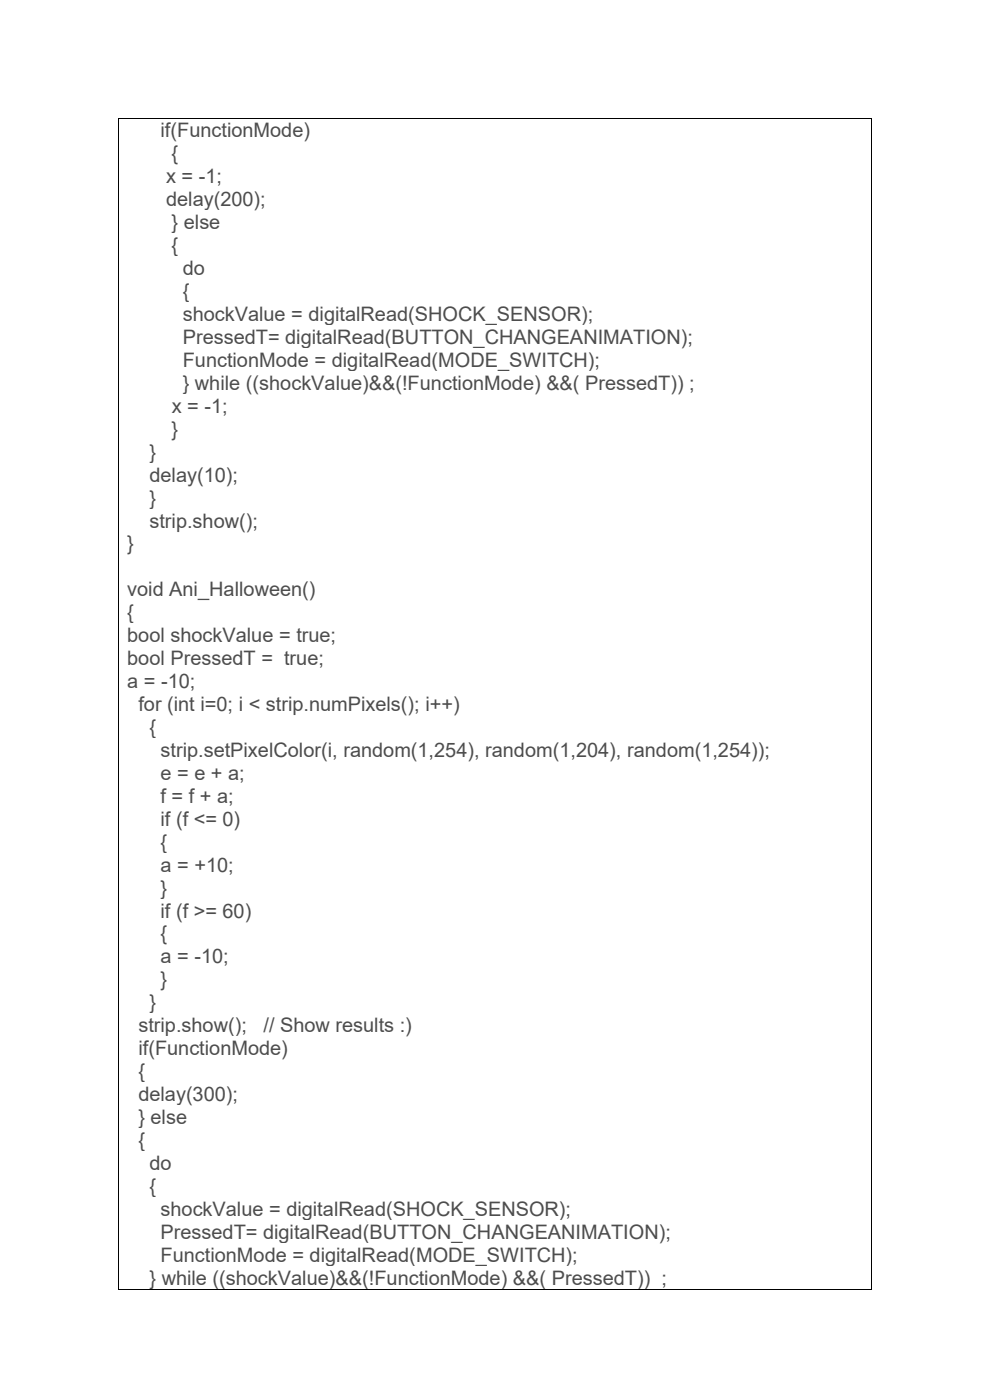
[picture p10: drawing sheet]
<svg xmlns="http://www.w3.org/2000/svg" width="210mm" height="297mm" viewBox="0 0 210 297" stroke-linecap="round" stroke-linejoin="round" font-family="sans-serif">
<defs><g id="words">
<g font-size="4.2" fill="#4d4d4d">
<text x="34.1" y="29.1">if(FunctionMode)</text>
<text x="36.4" y="34">{</text>
<text x="35.2" y="38.9">x = -1;</text>
<text x="35.2" y="43.8">delay(200);</text>
<text x="36.4" y="48.6">} else</text>
<text x="36.4" y="53.5">{</text>
<text x="38.8" y="58.4">do</text>
<text x="38.8" y="63.2">{</text>
<text x="38.8" y="68.1">shockValue = digitalRead(SHOCK_SENSOR);</text>
<text x="38.8" y="73">PressedT= digitalRead(BUTTON_CHANGEANIMATION);</text>
<text x="38.8" y="77.8">FunctionMode = digitalRead(MODE_SWITCH);</text>
<text x="38.8" y="82.7">} while ((shockValue)&amp;&amp;(!FunctionMode) &amp;&amp;( PressedT)) ;</text>
<text x="36.4" y="87.6">x = -1;</text>
<text x="36.4" y="92.4">}</text>
<text x="31.7" y="97.3">}</text>
<text x="31.7" y="102.2">delay(10);</text>
<text x="31.7" y="107">}</text>
<text x="31.7" y="111.9">strip.show();</text>
<text x="27" y="116.8">}</text>
<text x="27" y="126.5">void Ani_Halloween()</text>
<text x="27" y="131.4">{</text>
<text x="27" y="136.2">bool shockValue = true;</text>
<text x="27" y="141.1">bool PressedT = true;</text>
<text x="27" y="146">a = -10;</text>
<text x="29.4" y="150.9">for (int i=0; i &lt; strip.numPixels(); i++)</text>
<text x="31.7" y="155.7">{</text>
<text x="34.1" y="160.6">strip.setPixelColor(i, random(1,254), random(1,204), random(1,254));</text>
<text x="34.1" y="165.5">e = e + a;</text>
<text x="34.1" y="170.3">f = f + a;</text>
<text x="34.1" y="175.2">if (f &lt;= 0)</text>
<text x="34.1" y="180.1">{</text>
<text x="34.1" y="184.9">a = +10;</text>
<text x="34.1" y="189.8">}</text>
<text x="34.1" y="194.6">if (f &gt;= 60)</text>
<text x="34.1" y="199.5">{</text>
<text x="34.1" y="204.4">a = -10;</text>
<text x="34.1" y="209.3">}</text>
<text x="31.7" y="214.1">}</text>
<text x="29.4" y="219">strip.show();</text>
<text x="55.9" y="219">// Show results :)</text>
<text x="29.4" y="223.9">if(FunctionMode)</text>
<text x="29.4" y="228.7">{</text>
<text x="29.4" y="233.6">delay(300);</text>
<text x="29.4" y="238.5">} else</text>
<text x="29.4" y="243.3">{</text>
<text x="31.7" y="248.2">do</text>
<text x="31.7" y="253.1">{</text>
<text x="34.1" y="257.9">shockValue = digitalRead(SHOCK_SENSOR);</text>
<text x="34.1" y="262.8">PressedT= digitalRead(BUTTON_CHANGEANIMATION);</text>
<text x="34.1" y="267.7">FunctionMode = digitalRead(MODE_SWITCH);</text>
<text x="31.7" y="272.5">} while ((shockValue)&amp;&amp;(!FunctionMode) &amp;&amp;( PressedT)) ;</text>
</g>
</g></defs>
<g fill="#000">
<path d="M25 25h.2v.2h-.2z" fill-rule="evenodd"/>
<path d="M25 25h.2v.2h-.2z" fill-rule="evenodd"/>
<path d="M184.8 25h.2v.2h-.2z" fill-rule="evenodd"/>
<path d="M184.8 25h.2v.2h-.2z" fill-rule="evenodd"/>
<path d="M25 273.5h.2v.1h-.2z" fill-rule="evenodd"/>
<path d="M25 273.5h.2v.1h-.2z" fill-rule="evenodd"/>
<path d="M184.8 273.5h.2v.1h-.2z" fill-rule="evenodd"/>
<path d="M184.8 273.5h.2v.1h-.2z" fill-rule="evenodd"/>
</g>
<path d="M25.1 25.2v248.3M25.2 25.1h159.6M184.9 25.2v248.3M25.2 273.5h159.6" fill="none" stroke="#000" stroke-width=".21"/>
<use href="#words"/>
</svg>
